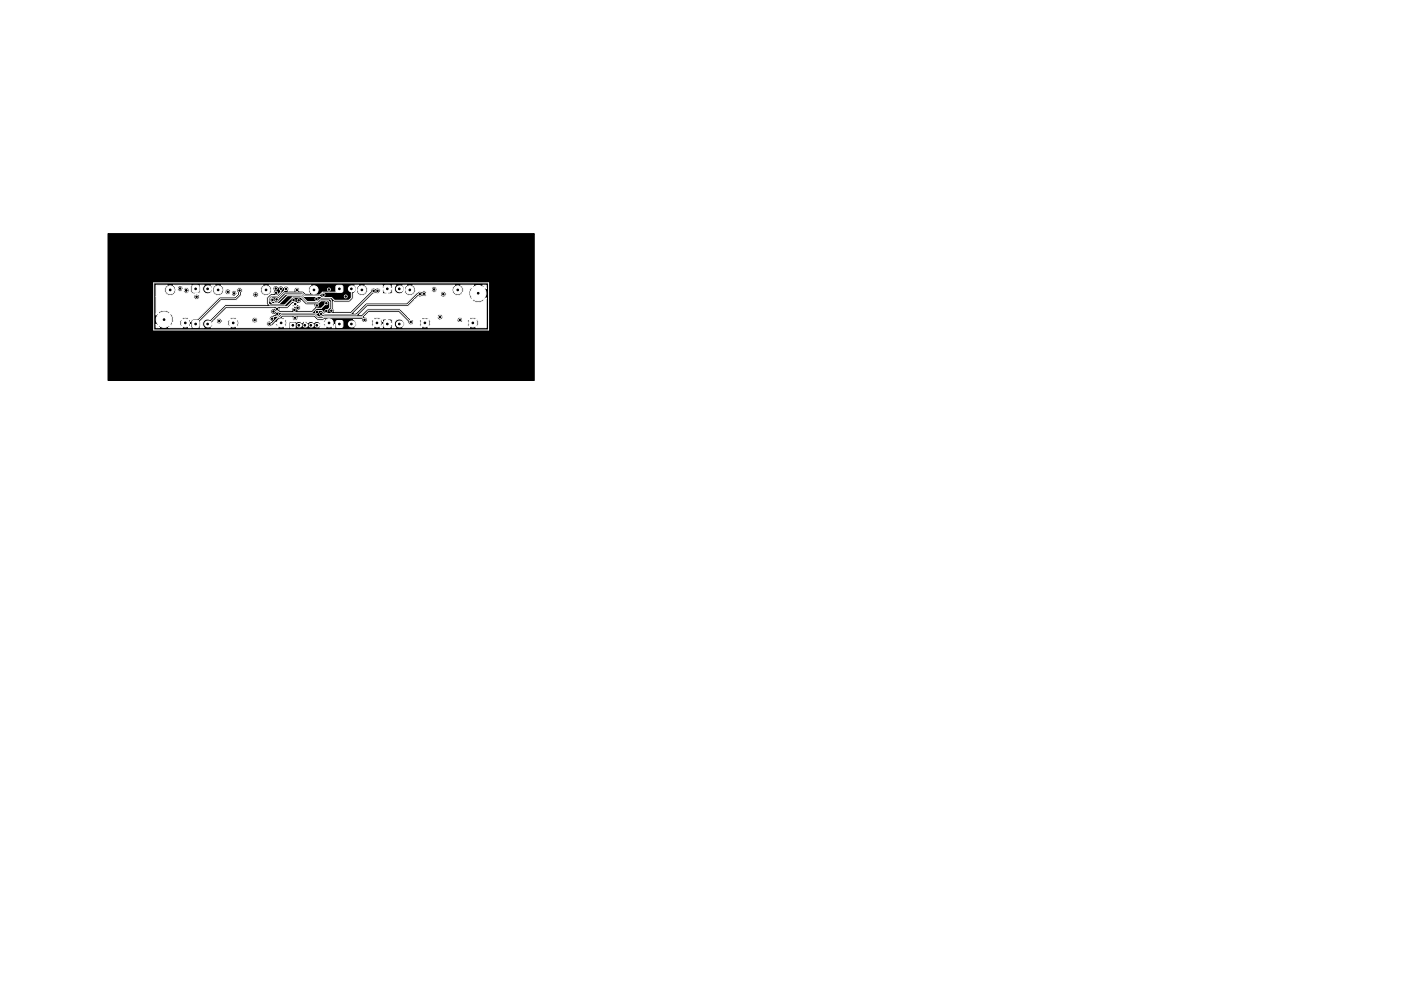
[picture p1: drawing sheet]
<svg xmlns="http://www.w3.org/2000/svg" width="297mm" height="210mm" viewBox="0 0 297 210" stroke-linecap="round" stroke-linejoin="round" font-family="sans-serif">
<path d="M22.9 49.6h90.4v31.1h-90.4z" fill="#000" stroke="#000" stroke-width=".21"/>
<path d="M32.6 60h71v10h-71z" fill="none" stroke="#fff" stroke-width=".21"/>
<path d="M61.6 68.5h1v1h-1z" fill="#fff" stroke="#fff" stroke-width=".21"/>
<g fill="#fff">
<circle cx="63.4" cy="69" r=".5"/>
<circle cx="64.6" cy="69" r=".5"/>
<circle cx="65.9" cy="69" r=".5"/>
<circle cx="67.2" cy="69" r=".5"/>
</g>
<path d="M40.8 68.1l.3-.1 1 .1 .1 .3-.1 1-.2 .1-1.1-.1-.1-.3z" fill="#fff" stroke="#fff" stroke-width=".21"/>
<circle cx="44" cy="68.7" r=".75" fill="#fff"/>
<path d="M40.8 60.6l.3-.1 1 .1 .1 .3-.1 1-.2 .1-1.1-.1-.1-.2z" fill="#fff" stroke="#fff" stroke-width=".21"/>
<circle cx="44" cy="61.3" r=".75" fill="#fff"/>
<path d="M71.3 68.1l.3-.1 1 .1 .1 .3-.1 1-.3 .1-1-.1-.1-.3z" fill="#fff" stroke="#fff" stroke-width=".21"/>
<circle cx="74.5" cy="68.7" r=".75" fill="#fff"/>
<path d="M71.3 60.6l.3-.1 1 .1 .1 .3-.1 1-.3 .1-1-.1-.1-.2z" fill="#fff" stroke="#fff" stroke-width=".21"/>
<circle cx="74.5" cy="61.3" r=".75" fill="#fff"/>
<path d="M81.5 68.1l.2-.1 1.1 .1 .1 .3-.1 1-.3 .1-1-.1-.1-.3z" fill="#fff" stroke="#fff" stroke-width=".21"/>
<circle cx="84.7" cy="68.7" r=".75" fill="#fff"/>
<path d="M81.5 60.6l.2-.1 1.1 .1 .1 .3-.1 1-.3 .1-1-.1-.1-.2z" fill="#fff" stroke="#fff" stroke-width=".21"/>
<circle cx="84.7" cy="61.3" r=".75" fill="#fff"/>
<g fill="#fff" stroke="#fff" stroke-width=".21">
<path d="M70.6 64l3.5 .1 .7-.8 .1-1a1.05 1.05 0 0 0 .3-1.8h.9l-.1 .1a1.18 1.18 0 0 0-.1 1.8 1.18 1.18 0 0 0 1.7-.2 1.18 1.18 0 0 0-.3-1.7h3.8v.7h2l.1-.7h.7a1.05 1.05 0 0 0 0 1.5 1.05 1.05 0 0 0 1.5 0 1.05 1.05 0 0 0 0-1.5h.9l-.2 .1a1.18 1.18 0 0 0 .4 2 1.18 1.18 0 0 0 1.6-1.2h3.3v.1a.6 .6 0 0 0 1 .4 .6 .6 0 0 0 0-1 .6 .6 0 0 0-1 .5h-3.3l-.2-.4-.4-.5h8.9l-.1 .1a1.18 1.18 0 0 0-.1 1.8 1.18 1.18 0 0 0 1.8-.2h1.4l.2 .7 .4 .6 1.3-1.3-1.3-1.3a1.51 1.51 0 0 0-.6 1.3h-1.4l.1-.1a1.17 1.17 0 0 0-.4-1.6h2.7l-.3 .3 1.3 1.3 1.3-1.3-.4-.3h.8v.8l-.3-.4-1.3 1.3 1.3 1.3 .3-.3v6.3h-2.2l.1-.2-.8-.7-.7 .7 .1 .2h-8.9l.1-.2-.7-.7-.8 .7 .2 .2h-4.1a1.05 1.05 0 0 0 0-1.5 1.05 1.05 0 0 0-1.5 0 1.05 1.05 0 0 0 0 1.5h-.7l-.1-.7h-1.1l.1-1 .1 .9 1-.1-.1-.7-.2-.2h-1.6l-.2 .2v.3l-.4-.4-.7 .7 .7 .8 .4-.5v.7h-.6l.2-.2-.8-.7-.7 .7 .1 .2h-4.1l.3-.4v-.6h3.2l.1 .5 .3 .3 .8-.8-.8-.7-.3 .3-.1 .4h-3.2l-.1-.3-.5-.4h1.8a.61 .61 0 0 0 .6 .7 .61 .61 0 0 0 .6-.8h1.3l.7 .7 .8-.7-.3-.3-.5-.1-.4 .1-.3 .3h-1.3l-.3-.4h-.4l1-1h6.3l2 2a.6 .6 0 0 0 .5 .6 .6 .6 0 0 0 .7-.4h1.2l.1 .5 .3 .3 .7-.8 .9 .8 .3-.3 .1-.5h7.8l.1 .5 .2 .3 .9-.8 .8 .8a.95 .95 0 0 0 0-1.5l-.8 .7-.9-.7-.2 .3-.1 .4h-7.8l-.1-.4-.3-.3-.7 .7-.9-.7-.3 .3-.1 .4h-1.2a.63 .63 0 0 0-.7-.8h2.3l.8 .7 .7-.7-.1-.2-.6-.2-.5 .1-.3 .3h-2.3l-.5-.5h6.2a.6 .6 0 0 0 .8 .7h3.4v.1a.6 .6 0 0 0 .7 .5 .6 .6 0 0 0 .4-.8h1.5l.7 .7 .8-.7-.3-.3-.5-.1-.4 .1-.3 .3h-1.5a.6 .6 0 0 0-.6-.4 .6 .6 0 0 0-.5 .6l-3.3-.1a.6 .6 0 0 0 0-1 .6 .6 0 0 0-.9 .4h-6.2l-1.8-1.7h-6.7l-1.3 1.2h-.5l1.7-1.7h8.5l1.6-1.4h12.1l.2 .2a1.78 1.78 0 0 0 2.4-.2l-1.3-1.3-1.3 1.3h-12.1l.6-.7a.6 .6 0 0 0 .9-.1h.1a.6 .6 0 0 0 .9-.4h2.9v.1a.6 .6 0 0 0 .9 .4 .6 .6 0 0 0 0-1 .6 .6 0 0 0-.9 .5l-2.9-.1a.6 .6 0 0 0-.4-.6 .6 .6 0 0 0-.7 .3l-.5-.2-.5 .3-2.2 2.2h-8.5l-2.3 2.1h-.4l4.3-4.1a.46 .46 0 0 1 .7 0l.5-.3h.6l.2 .3h.7l.2-1v1h.7l.3-.2v-.7l-2.1-.1v.7h-.6a.62 .62 0 0 0-.1-.8 .62 .62 0 0 0-.8 0 .6 .6 0 0 0-.7 0 .6 .6 0 0 0-.3 .6l-4.3 4.3h-3.5v-.4l-.2-.3z"/>
<path d="M33.1 60.5h2.4l-.2 .1a1.18 1.18 0 0 0 .5 2 1.18 1.18 0 0 0 1.4-1.4h.4v.1a.6 .6 0 0 0 .4 .5 .6 .6 0 0 0 .7-.2l.2 .1a.6 .6 0 0 0 .9 .4 .6 .6 0 0 0 0-1 .6 .6 0 0 0-.9 .5l-.2-.1a.6 .6 0 0 0-.3-.9 .6 .6 0 0 0-.8 .6h-.4l-.5-.7h3.9l-.2 .4 .1 1.1 .5 .3h.9a.68 .68 0 0 0 .6-.6l-.1-1.2h.9a1.05 1.05 0 0 0 0 1.5 1.05 1.05 0 0 0 1.5 0 1.05 1.05 0 0 0-.1-1.5h.9l-.1 .1a1.18 1.18 0 0 0 .1 1.9 1.18 1.18 0 0 0 1.8-.6h.3v.1a.6 .6 0 0 0 .5 .5 .6 .6 0 0 0 .6-.3l.2 .1a.6 .6 0 0 0 1 .5 .6 .6 0 0 0 0-1.1 .6 .6 0 0 0-1 .5h-.2l.1-.1a.6 .6 0 0 0-.5-.8 .6 .6 0 0 0-.7 .6h-.3v-.7l-.5-.7h8.9l-.1 .1a1.18 1.18 0 0 0-.1 1.8 1.18 1.18 0 0 0 1.7-.2 1.18 1.18 0 0 0-.3-1.7h8.9l-.1 .1a1.18 1.18 0 0 0-.2 1.6h-.8l-.5-.4h-.8a.6 .6 0 0 0-.6-.8 .6 .6 0 0 0-.5 .8l-1.3-.1a.6 .6 0 0 0-.1-.9 .6 .6 0 0 0-.9 .2 .6 .6 0 0 0-.5-.3 .6 .6 0 0 0-.6 .3 .6 .6 0 0 0-.9-.3 .6 .6 0 0 0 0 1l-.1 .6-.7 .1-.7 .7v1.5h-8.8l-3.3 3.2h-.1a1.05 1.05 0 0 0-1.3 .4 1.05 1.05 0 0 0 .2 1.3h-.9l.1-1.4 4.4-4.3 3.1-.1 1.1-.9 .1-.3h2.4v.1a.6 .6 0 0 0 .9 .4 .6 .6 0 0 0 0-1 .6 .6 0 0 0-.9 .5h-2.4v-.4a.6 .6 0 0 0 0-.9 .6 .6 0 0 0-.9 0 .6 .6 0 0 0 .1 .9v.2l-.7 .7-3.2 .1-4.6 4.6h-1.1l-.4 .6-.3-.5-.7 .7 .7 .8 .3-.5 .2 .7h-.7l.1-.2-.7-.7-.8 .7 .2 .2h-3l.4-.3-1.3-1.3-1.3 1.3 .3 .3h-.7v-.7l.3 .3 1.3-1.3 1.5 1.3 .4-.6h1.5l.1 .5 .3 .3 .7-.8-.7-.7-.3 .3-.1 .4h-1.5l.1-.8h1.8l.8 .7 .7-.7a.95 .95 0 0 0-1.5 0h-1.8l-.1-.6-.4-.6-1.3 1.3-1.5-1.3-.3 .4v-.5h.4l1.3 1.3 1.3-1.3-.2-.2a1.78 1.78 0 0 0-2.4 .2h-.4v-3.5h8v.1a.6 .6 0 0 0 .9 .5 .6 .6 0 0 0 0-1 .6 .6 0 0 0-.9 .4h-8z"/>
<path d="M45.4 68.1h.5a.6 .6 0 0 0 .3 .6 .6 .6 0 0 0 .7-.2h1.4l.1 .5 .2 .3 .9-.8 .8 .8a1.03 1.03 0 0 0 .1-1.4h3a.6 .6 0 0 0 .8 .6 .6 .6 0 0 0 .2-1 .6 .6 0 0 0-1 .2v.2l-3.1-.1-.8 .7-.9-.7-.2 .3-.1 .4h-1.4l.2-.4-.2-.4h1.8l.7 .7 .8-.7a.95 .95 0 0 0-1.5 0h-1.8a.6 .6 0 0 0-.6-.2 .6 .6 0 0 0-.4 .6h-.5l2.6-2.7h10.2l-.1 .1a.6 .6 0 0 0-.7 .6 .6 .6 0 0 0 .8 .6l-.4 .3a.6 .6 0 0 0-.7 .5 .6 .6 0 0 0 .4 .7 .65 .65 0 0 0-.9 .2 .65 .65 0 0 0 .3 .9 .65 .65 0 0 0 .9-.3l.6-.6 .1 .6 .3 .3 .7-.8 .9 .8a.95 .95 0 0 0 0-1.5l-.7 .7h-.2l.9-.8-.6-.3 .1-.1h2.1a.6 .6 0 0 0 .6 .7 .6 .6 0 0 0 .5-.7h3.5l.7 .6h1.1l.5-.1a.96 .96 0 0 0 .1 1.5l.8-.9 .8 .9 .3-.5 .1 .7h-.6l.1-.2-.7-.7-.8 .7 .1 .2h-1.3a.8 .8 0 0 0-.1-1.1 .8 .8 0 0 0-1.2 .1 .8 .8 0 0 0-1.2 0l-.4-.2h-.2v.8h-.1v-.8h-.3l-.3 .2a1.07 1.07 0 0 0-1.2-.2h-1.4l-.1 .2v1h-1.1l.2-.2-.8-.7-.7 .7 .1 .2h-8.9l.1-.2-.8-.7-.7 .7 .1 .2h-4.1l.4-.6-.1-.5z"/>
<path d="M59.3 65.4h1.7l1-.9h.5l.1-.4 .1 .4h.5l.1-.2a.6 .6 0 0 0 .6-.6l1 .9 1.7 .1 .1 .5-.6 .7h-3a.65 .65 0 0 0 .6-.6 .65 .65 0 0 0-.4-.6l-.6-.2-.2 .6v-.5h-.5v.3l.3 .3a.6 .6 0 0 0-.5 .7h-2.4z"/>
<circle cx="101.4" cy="62.2" r="1.65"/>
<circle cx="34.8" cy="67.8" r="1.65"/>
<circle cx="62.6" cy="64.5" r=".4"/>
<circle cx="100.2" cy="68.5" r=".87"/>
<circle cx="90.1" cy="68.5" r=".87"/>
<circle cx="79.9" cy="68.5" r=".87"/>
<circle cx="69.8" cy="68.5" r=".87"/>
<circle cx="59.6" cy="68.5" r=".87"/>
<circle cx="49.4" cy="68.5" r=".87"/>
<circle cx="97" cy="61.5" r=".87"/>
<circle cx="86.9" cy="61.5" r=".87"/>
<circle cx="76.7" cy="61.5" r=".87"/>
<circle cx="66.6" cy="61.5" r=".87"/>
<circle cx="56.4" cy="61.5" r=".87"/>
<circle cx="46.2" cy="61.5" r=".87"/>
<circle cx="39.3" cy="68.5" r=".87"/>
<circle cx="36.1" cy="61.5" r=".87"/>
<circle cx="63.3" cy="63.7" r=".3"/>
<circle cx="58.6" cy="63.5" r=".3"/>
<circle cx="57.8" cy="63.6" r=".3"/>
<circle cx="69.2" cy="66" r=".3"/>
<circle cx="59.5" cy="61.3" r=".3"/>
<circle cx="70.2" cy="65.9" r=".3"/>
<circle cx="60.6" cy="61.3" r=".3"/>
<circle cx="94" cy="62.4" r=".3"/>
<circle cx="38.2" cy="61.2" r=".3"/>
<circle cx="63.1" cy="65.3" r=".3"/>
<circle cx="39.5" cy="61.6" r=".3"/>
<circle cx="68.6" cy="62.6" r=".3"/>
<circle cx="41.7" cy="63" r=".3"/>
<circle cx="48.3" cy="61.9" r=".3"/>
<circle cx="46.5" cy="68.1" r=".3"/>
<circle cx="62.6" cy="67.4" r=".3"/>
<circle cx="67.1" cy="63.4" r=".3"/>
<circle cx="49.6" cy="62.3" r=".3"/>
<circle cx="54.2" cy="62.5" r=".3"/>
<circle cx="62.4" cy="65.8" r=".3"/>
<circle cx="54" cy="67.9" r=".3"/>
<circle cx="58" cy="66.1" r=".3"/>
<circle cx="69.2" cy="64.3" r=".3"/>
<circle cx="69.7" cy="61.4" r=".3"/>
<circle cx="77.3" cy="67.9" r=".3"/>
<circle cx="57.1" cy="68.7" r=".3"/>
<circle cx="73.3" cy="62.9" r=".3"/>
<circle cx="67.2" cy="64.8" r=".3"/>
<circle cx="80" cy="61.7" r=".3"/>
<circle cx="57.7" cy="67.6" r=".3"/>
<circle cx="87.1" cy="68.3" r=".3"/>
<circle cx="79.2" cy="61.7" r=".3"/>
<circle cx="67.2" cy="66.2" r=".3"/>
<circle cx="89.9" cy="62.3" r=".3"/>
<circle cx="93.3" cy="67.3" r=".3"/>
<circle cx="58.8" cy="66.6" r=".3"/>
<circle cx="89" cy="62.4" r=".3"/>
<circle cx="68.1" cy="66.6" r=".3"/>
<circle cx="92" cy="61.4" r=".3"/>
<circle cx="58.7" cy="65.5" r=".3"/>
<circle cx="97.5" cy="67.9" r=".3"/>
<circle cx="58.5" cy="62.1" r=".3"/>
<circle cx="58.5" cy="61.2" r=".3"/>
<circle cx="50.8" cy="61.6" r=".3"/>
<circle cx="62.9" cy="61.6" r=".3"/>
<circle cx="62.2" cy="63.7" r=".3"/>
</g>
<path d="M58.5 68.5h1.1M68.4 68.5h1.4" fill="none" stroke="#fff" stroke-width=".5"/>
<path d="M50.8 61.6v.9l-.9 .9h-3.2l-5.2 5.2M57.7 67.6l.5-.5h.9l.5-.5h7.2l.7 .6 9.3-.1 1.2-1.2h6.7l2.4 2.4M59.5 61.3v.6l-.7 .8h-1.3l-.6 .6v1.1l.3 .3h3.2l1.6-1.7h1.8l1.2 1.3h2.5l.5-.5h1.6l.3 .3v1.2l-.7 .7M60.6 61.3l-1.6 1.7h-1.4l-.4 .4v.5l.6 .5h1.4l1.7-1.7h3l1.2 1.3h2.2l.6-.6h2.1l.2 .3v2.2M62.2 63.7l-1.3 1.3h-13l-3.7 3.7M69.2 64.3l-1.1 1.1h-1l-.9 .9h-6.9l-.3-.2h-1M72 61.3l-.8 .7h-2.8l-.6 .6h-3.2l-.5-.5h-3.8l-1.4 1.4h-.3M74.5 61.3v1.9l-.5 .5h-3.1l-.6-.6h-2.1l-.2-.2h-3.5l-.5-.5h-3.5l-1.6 1.7h-.6l-.5-.5M77.3 67.9l-.5-.5h-8.2l-.2 .2h-1l-.7-.7h-6.9l-.5 .5h-.4l-1.3 1.3h-.5M79.2 61.7l-4.8 4.8h-5.5l-.7-.6h-.7l-.3 .3M89 62.4h-.4l-2.3 2.3h-8.6l-2.1 2.1h-6.9l-.2-.2h-.4" fill="none" stroke="#fff" stroke-width=".21"/>
<g fill="#000" stroke="#000" stroke-width=".21">
<circle cx="34.8" cy="67.8" r=".17"/>
<circle cx="36.1" cy="61.5" r=".17"/>
<circle cx="38.2" cy="61.2" r=".15"/>
<circle cx="39.3" cy="68.5" r=".17"/>
<circle cx="39.5" cy="61.6" r=".15"/>
<circle cx="41.5" cy="61.3" r=".17"/>
<circle cx="41.5" cy="68.7" r=".18"/>
<circle cx="41.7" cy="63" r=".15"/>
<circle cx="44" cy="61.3" r=".17"/>
<circle cx="44" cy="68.7" r=".18"/>
<circle cx="46.2" cy="61.5" r=".17"/>
<circle cx="46.5" cy="68.1" r=".15"/>
<circle cx="48.3" cy="61.9" r=".15"/>
<circle cx="49.4" cy="68.5" r=".17"/>
<circle cx="49.6" cy="62.3" r=".15"/>
<circle cx="50.8" cy="61.6" r=".15"/>
<circle cx="54" cy="67.9" r=".15"/>
<circle cx="54.2" cy="62.5" r=".15"/>
<circle cx="56.4" cy="61.5" r=".17"/>
<circle cx="57.1" cy="68.7" r=".15"/>
<circle cx="57.7" cy="67.6" r=".15"/>
<circle cx="57.8" cy="63.6" r=".15"/>
<circle cx="58" cy="66.1" r=".15"/>
<circle cx="58.5" cy="61.2" r=".15"/>
<circle cx="58.5" cy="62.1" r=".15"/>
<circle cx="58.6" cy="63.5" r=".15"/>
<circle cx="58.7" cy="65.5" r=".15"/>
<circle cx="58.8" cy="66.6" r=".15"/>
<circle cx="59.5" cy="61.3" r=".15"/>
<circle cx="59.6" cy="68.5" r=".17"/>
<circle cx="60.6" cy="61.3" r=".15"/>
<circle cx="62.1" cy="69" r=".18"/>
<circle cx="62.2" cy="63.7" r=".15"/>
<circle cx="62.4" cy="65.8" r=".15"/>
<circle cx="62.6" cy="67.4" r=".15"/>
<circle cx="62.6" cy="64.5" r=".15"/>
<circle cx="62.9" cy="61.6" r=".15"/>
<circle cx="63.1" cy="65.3" r=".15"/>
<circle cx="63.3" cy="63.7" r=".15"/>
<circle cx="63.4" cy="69" r=".18"/>
<circle cx="64.6" cy="69" r=".18"/>
<circle cx="65.9" cy="69" r=".18"/>
<circle cx="66.6" cy="61.5" r=".17"/>
<circle cx="67.1" cy="63.4" r=".15"/>
<circle cx="67.2" cy="69" r=".18"/>
<circle cx="67.2" cy="64.8" r=".15"/>
<circle cx="67.2" cy="66.2" r=".15"/>
<circle cx="68.1" cy="66.6" r=".15"/>
<circle cx="68.6" cy="62.6" r=".15"/>
<circle cx="69.2" cy="66" r=".15"/>
<circle cx="69.2" cy="64.3" r=".15"/>
<circle cx="69.7" cy="61.4" r=".15"/>
<circle cx="69.8" cy="68.5" r=".17"/>
<circle cx="70.2" cy="65.9" r=".15"/>
<circle cx="72" cy="61.3" r=".17"/>
<circle cx="72" cy="68.7" r=".18"/>
<circle cx="73.3" cy="62.9" r=".15"/>
<circle cx="74.5" cy="61.3" r=".17"/>
<circle cx="74.5" cy="68.7" r=".18"/>
<circle cx="76.7" cy="61.5" r=".17"/>
<circle cx="77.3" cy="67.9" r=".15"/>
<circle cx="79.2" cy="61.7" r=".15"/>
<circle cx="79.9" cy="68.5" r=".17"/>
<circle cx="80" cy="61.7" r=".15"/>
<circle cx="82.1" cy="61.3" r=".17"/>
<circle cx="82.1" cy="68.7" r=".18"/>
<circle cx="84.7" cy="61.3" r=".17"/>
<circle cx="84.7" cy="68.7" r=".18"/>
<circle cx="86.9" cy="61.5" r=".17"/>
<circle cx="87.1" cy="68.3" r=".15"/>
<circle cx="89" cy="62.4" r=".15"/>
<circle cx="89.9" cy="62.3" r=".15"/>
<circle cx="90.1" cy="68.5" r=".17"/>
<circle cx="92" cy="61.4" r=".15"/>
<circle cx="93.3" cy="67.3" r=".15"/>
<circle cx="94" cy="62.4" r=".15"/>
<circle cx="97" cy="61.5" r=".17"/>
<circle cx="97.5" cy="67.9" r=".15"/>
<circle cx="100.2" cy="68.5" r=".17"/>
<circle cx="101.4" cy="62.2" r=".18"/>
</g>
</svg>
